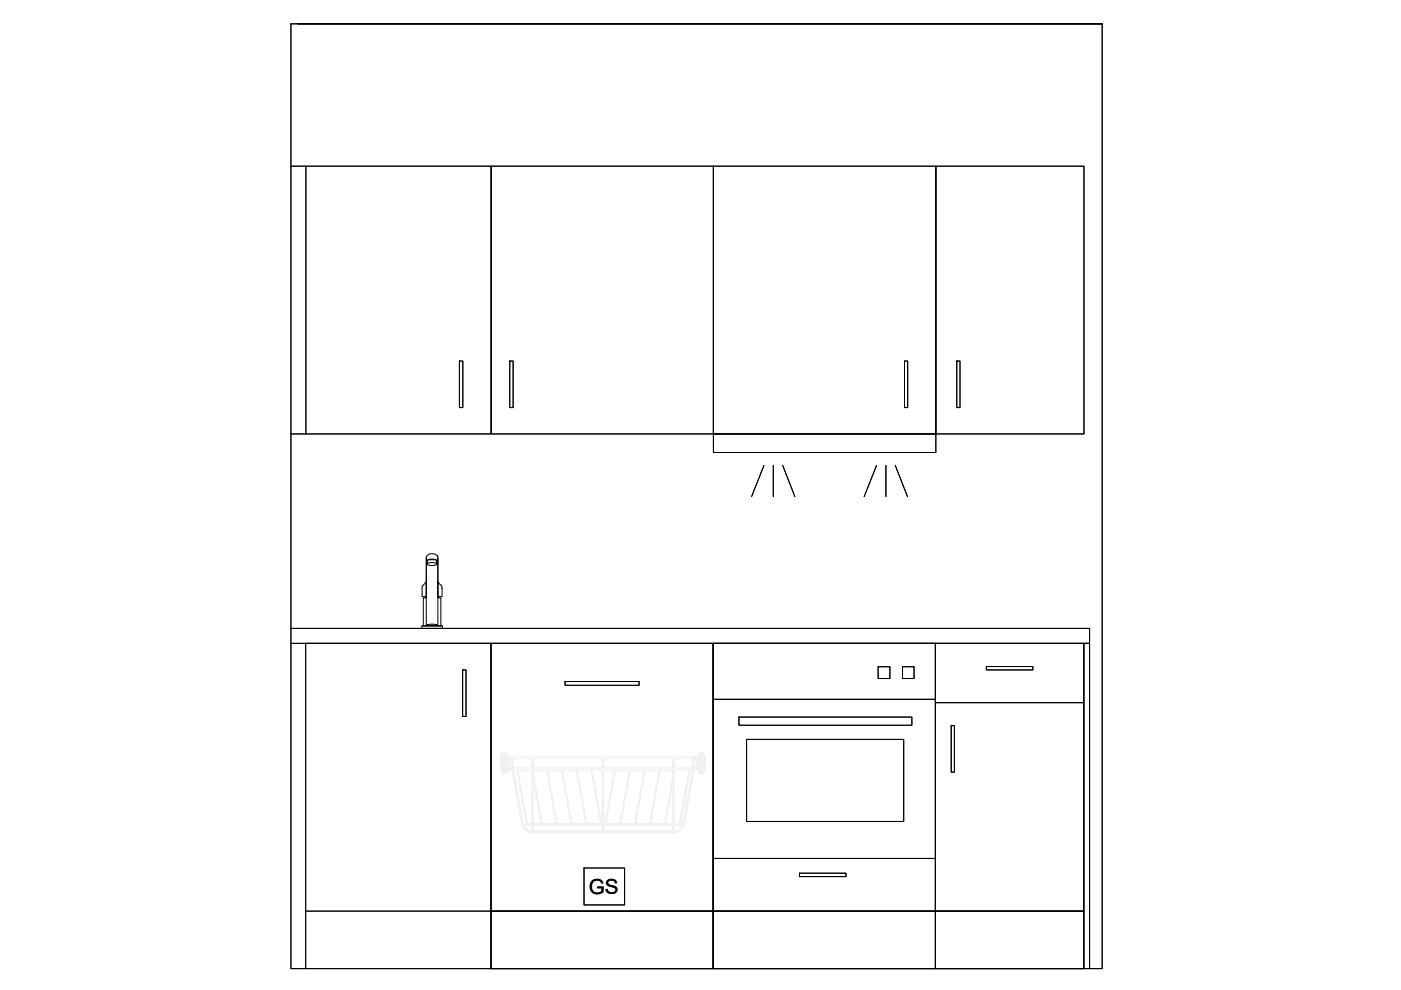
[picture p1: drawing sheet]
<svg xmlns="http://www.w3.org/2000/svg" width="297mm" height="210mm" viewBox="0 0 297 210" stroke-linecap="round" stroke-linejoin="round" font-family="sans-serif">
<defs><g id="words">
<text font-size="4.4" x="124.8" y="189.6">GS</text>
</g></defs>
<!-- layer: 0 -->
<path d="M63.2 5.1h170.5h-172v200.3h172v-200.3M61.7 35.2h3.2M61.7 92h3.2M61.7 133.2h169.3v3.2h-169.3M64.8 193.2h39.3M64.8 205.4v-69h39.3v69M151.2 205.4v-69h47.1v69M229.8 205.4v-69h1.2v69" fill="none" stroke="#000" stroke-width=".21"/>
<!-- layer: DISHWASHER -->
<g fill="none" stroke="#f0f0f0" stroke-width=".21">
<path d="M106.2 159.9v3.3l.3-.2M106.5 160h.1M106.5 159.8l.2-.2h.4l.4 .2v1.8h-1zM106.5 159.8v.1M106.8 159.6v2M107.1 159.6v2l.4-.2M107.4 159.7h.1M107.5 160h.1M148.2 160h.1M148.2 159.8a.59 .59 0 0 1 1 0v1.8h-1zM148.6 159.6v2M148.8 159.6v2"/>
<path d="M149.1 159.7v.1M149.2 160h.1M106.2 160.5l.2 .1M106.3 163.2h.1M106.4 160.6l.1 .1M106.4 160.6h.1M106.5 162.9h.1M106.5 160.5h.1M106.5 160.8h.1M106.5 163.2h.1M106.5 161.2h.1M106.5 162.4h.1"/>
<path d="M106.5 163.7h.1M106.5 162h1v1.8l-.2 .3h-.6l-.2-.2zM106.5 161.3v.1M106.5 161.4l.3 .2M106.5 162.3h.1M106.6 164h.1M106.7 162.1h.1M106.7 162.1l-.2 .1M106.7 161.6h.1M106.8 162l-.1 .1M106.8 162v2.1M107.1 162v2.1"/>
<path d="M107.2 162l.3 .3M107.3 161.6h.1M107.4 161.5h.1M107.5 162.9h.1M107.5 160.5h.1M107.5 160.8h.1M107.5 163.2h.1M107.5 161.2h.1M107.5 163.7h.1M107.5 162.4h.1M107.5 160.5h1M107.5 160.8h1"/>
<path d="M107.5 163.2h1M107.5 161l.2-.2 .2 .3v1.5l-.2 .2-.2-.1M107.6 162.8h.1M107.7 162.8h.1M107.8 160.9h.1M107.9 162.7h.1M108.5 162.9h.1M108.5 163.2h.1M108.5 160.8h.1M108.5 160.5v.3M108.5 162.9v.4M108.5 160.5h38.7"/>
<path d="M108.5 163.3h.1M108.5 160.8v2.1h-1M108.5 162.8h4.3M108.5 160.8h4.3M108.5 163.3l2.1 11.5a2.28 2.28 0 0 0 2.2 1.7M108.7 162.8h.1M108.7 160.8h.1M108.8 162.8h.1M108.8 160.8h.1M108.8 160.8v2M108.9 163.3l2 11.3M109.6 163.3l2 11.3"/>
<path d="M109.8 163.3l2 11.3M110.9 174.6h.7M110.9 174.6l.1 .3M111 174.9a1.89 1.89 0 0 0 1.7 1.3M111 174.9h1.7M111.6 174.6v.1M111.8 174.6h.9M111.8 174.6v.1M112.7 176.2h.1M112.7 174.6h.1M112.7 174.9h.1M112.7 163.3v13.1l.1 .1"/>
<path d="M112.7 160.8v2M112.8 176.5h30.1M112.9 176.5h.1M112.9 162.8h14.9M112.9 160.8h14.9M113 176.3v.1M113 174.6h1.8M113 176.2h14.7M113 174.9h14.7M113 164.8h.1M113 163.9h.1M113 163.3l-.1 13.2"/>
<path d="M113 176.4h.1M113 160.8v2M113 163.9l1.9 10.7M113 164.8l1.8 9.8M114.8 174.6v.1M114.9 174.6h3M114.9 174.6v.1M115.9 163.3l2 11.3M116 163.3l2.1 11.3M117.9 174.6v.1M118.1 174.6v.1M118.1 174.6h3"/>
<path d="M119 163.3l2.1 11.3M119.2 163.3l2 11.3M121.1 174.6v.1M121.2 174.6h3M121.2 174.6v.1M122.2 163.3l2 11.3M122.3 163.3l2.1 11.3M124.2 174.6v.1M124.4 174.6h3M124.4 174.6v.1M125.3 163.3l2.1 11.3M125.5 163.3l2.1 11.3"/>
<path d="M127.4 174.6v.1M127.6 174.6h.1M127.6 174.6v.1M127.7 160.8v2M127.7 163.3v13.2M127.7 176.5h.1M127.7 176.3h.1M127.8 176.5h.1M127.9 176.5h.1M127.9 162.8h14.8M127.9 160.8h14.8M128 176.2h.1"/>
<path d="M128 174.9h.1M128 174.6h.1M128 176.3h.1M128 176.4v.1M128 163.3v13.1l-.1 .1M128 160.8v2M128 174.6h.3M128 176.2h14.7M128 174.9h14.7M128.3 174.6v.1M128.4 174.6h3M128.4 174.6v.1"/>
<path d="M130.3 163.3l-2 11.3M130.5 163.3l-2.1 11.3M131.4 174.6v.1M131.6 174.6h3M131.6 174.6v.1M133.5 163.3l-2.1 11.3M133.6 163.3l-2 11.3M134.6 174.6v.1M134.7 174.6h3.1M134.7 174.6v.1M136.6 163.3l-2 11.3M136.8 163.3l-2.1 11.3"/>
<path d="M137.8 174.6v.1M137.9 174.6v.1M137.9 174.6h3M139.8 163.3l-2 11.3M140 163.3l-2.1 11.3M140.9 174.6v.1M141.1 174.6h1.6M141.1 174.6v.1M142.7 176.2h.1M142.7 174.6h.1M142.7 174.9h.1M142.7 164.8h.1"/>
<path d="M142.7 165.7h.1M142.7 160.8v2M142.7 163.3v13.2h.1M142.7 164.8l-1.8 9.8M142.7 165.7l-1.6 8.9M142.8 176.5h.1M142.9 176.5h.1M142.9 162.8h4.2l.1 .3-.1 .2h-38.6M143 176.2h.1M143 174.6h.1M143 174.9h.1M143 163.9h.1"/>
<path d="M143 163.3l-.1 13.2M143 160.8v2M143 174.6h1.1M143 174.9h1.7M143.1 163.3l-.1 .6M144.1 174.6v.1M144.2 174.6h.6M144.2 174.6v.1M144.7 174.9a2.05 2.05 0 0 1-1.7 1.3M144.8 174.6l-.1 .3M146.1 163.3l-2 11.3M146.3 163.3l-2.1 11.3"/>
<path d="M146.8 163.3l-2 11.3M146.9 160.8v2M147 162.8h.1M147 160.8h.1M147.1 160.4h.1M147.1 163.3h.1M147.1 160.8h.1M147.1 163.3l-2 11.5a2.4 2.4 0 0 1-2.2 1.7M147.2 163.2h.1M147.2 160.8h.1M147.2 162.9h.1M147.2 162.9h1"/>
<path d="M147.2 160.5v.3M147.2 160.5h1M147.2 160.8h1M147.2 163.2h1M147.2 160.8v2.1M147.2 160.8h-4.3M147.8 162.7h.1M148 162.8h.1M148.2 160.5h.1M148.2 160.8h.1M148.2 161.2h.1M148.2 162.9h.1"/>
<path d="M148.2 163.2h.1M148.2 162.4h.1M148.2 163.7h.1M148.2 162h1v1.8l-.2 .3h-.6l-.2-.2zM148.2 161.3l.3 .3M148.2 160.9l-.3-.1-.1 .2v1.7M148.2 162.7h-.4M148.3 161.6h.1M148.5 162l-.3 .4M148.6 162v2.1M148.8 162v2.1M148.9 162l.3 .3"/>
<path d="M149 162.1h.1M149.1 164h.1M149.1 161.5l-.3 .1M149.1 161.4v.1M149.1 163.9h.1M149.2 160.5h.1M149.2 160.8h.1M149.2 161.2h.1M149.2 163.2h.1M149.2 162.9h.1M149.2 163.7h.1M149.2 162.4h.1"/>
<path d="M149.2 161.4h-.1M149.2 162.8v.1M149.2 160.6l.3-.1v2.7l-.3-.2M149.3 160.5h.1M149.3 163.1h.1M149.4 163.2h.1"/>
</g>
<path d="M104.1 136.4h47.1v56.8h-47.1zM119.8 144.5h15.7v.8h-15.7zM104.1 193.2h47.1v12.2h-47.1zM123.8 184h8.6v7.9h-8.6z" fill="none" stroke="#000" stroke-width=".21"/>
<!-- layer: BOTTOM- 400_2 -->
<path d="M198.3 136.4h31.5v56.8h-31.5zM98.1 142h.7v9.9h-.7zM198.3 149h31.5M201.7 153.9h.7v9.8h-.7zM209.1 141.3h9.9v.7h-9.9zM198.3 193.2h31.5v12.2h-31.5z" fill="none" stroke="#000" stroke-width=".21"/>
<!-- layer: BASE -->
<g fill="none" stroke="#000" stroke-width=".21">
<path d="M90.4 118.2v14.1l.3 .2 .4-.2h.9l.5 .2 .3-.2v-14.1M90.4 119l.2 .3a.76 .76 0 0 0 1.1 .6h.2a.62 .62 0 0 0 .8-.6l.1-.3v7.8h.7v5.9h-3.8v-5.9h.7zM90.5 117.9a1.43 1.43 0 0 1 2.3 .3v.6a2.69 2.69 0 0 0-2.4 0zM90.6 118.8l.3-.1h1.1a.4 .4 0 0 1 .5 0 .4 .4 0 0 1 .1 .5v.2l-.7-.1-1.3 .1zM92.7 118.9v.3M89.4 132.8l4.3-.1 .1 .5h-4.4zM89.5 132.7h4.2M89.7 124.1l.7-.8v3.2h-.9v-2zM92.8 123.3l.8 .8 .1 .4v2h-.9zM151.2 136.4h47.1v56.8h-47.1zM151.2 148.3h47.1M156.7 152h36.6v1.8h-36.6z"/>
<path d="M158.3 156.8h33.3v17.4h-33.3zM186.2 141.4h2.5v2.5h-2.5zM191.3 141.4h2.5v2.5h-2.5zM151.2 193.2h47.1v12.2h-47.1zM151.2 182h47.1M169.5 185.1h9.9v.8h-9.9z"/>
</g>
<!-- layer: TOP - 500_1 -->
<path d="M64.9 35.2h39.2v56.8h-39.2z" fill="none" stroke="#000" stroke-width=".21"/>
<!-- layer: BOTTOM - 600_1 -->
<path d="M97.4 76.6h.7v9.8h-.7zM108.1 76.6h.7v9.8h-.7zM191.8 76.6h.6v9.8h-.6zM202.9 76.6h.6v9.8h-.6z" fill="none" stroke="#000" stroke-width=".21"/>
<!-- layer: TOP - 600_3 -->
<path d="M104.1 35.2h47.2v56.8h-47.2z" fill="none" stroke="#000" stroke-width=".21"/>
<!-- layer: ASPIRATOR -->
<path d="M151.3 35.2h47.1v56.8h-47.1zM151.3 92h47.1v3.9h-47.1zM162 98.7l-2.7 6.6M164 98.7v6.6M165.9 98.7l2.6 6.6M185.8 98.7l-2.6 6.6M187.8 98.7v6.6M189.8 98.7l2.6 6.6" fill="none" stroke="#000" stroke-width=".21"/>
<!-- layer: TOP - 400_1 -->
<path d="M198.4 35.2h31.4v56.8h-31.4z" fill="none" stroke="#000" stroke-width=".21"/>
<use href="#words"/>
</svg>
